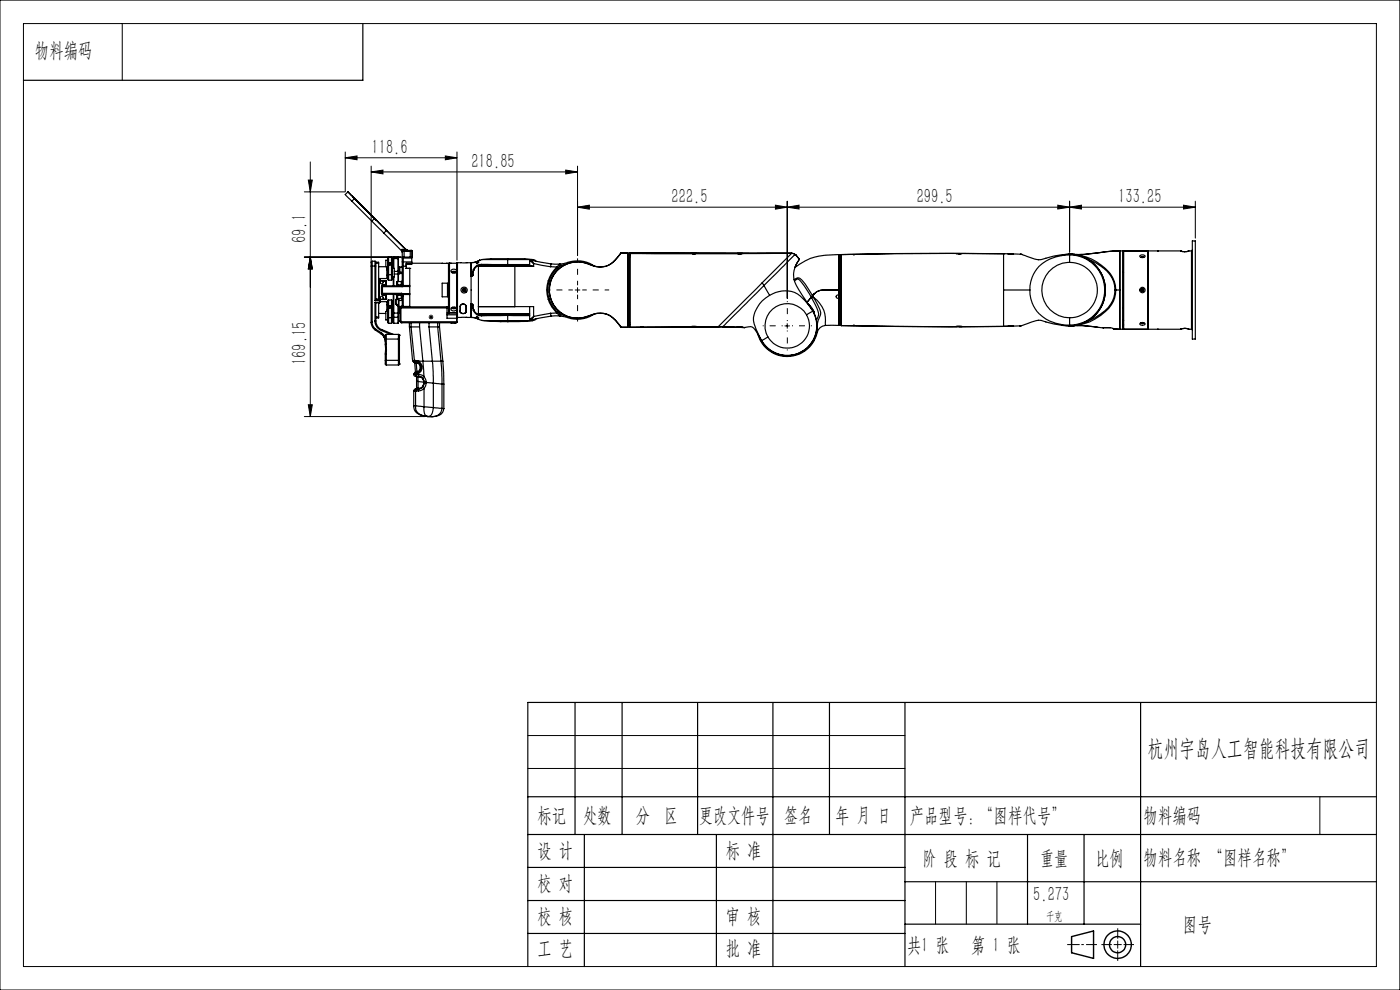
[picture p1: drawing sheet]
<svg xmlns="http://www.w3.org/2000/svg" width="297mm" height="210mm" viewBox="0 0 297 210" stroke-linecap="round" stroke-linejoin="round" font-family="sans-serif">
<defs><g id="words">
<text font-size="4.9" x="243.4" y="160.4">杭州宇岛人工智能科技有限公司</text>
<g font-size="4.4">
<text x="7.4" y="12.1">物料编码</text>
<text x="78.8" y="32.6">118.6</text>
<text x="100" y="35.6">218.85</text>
<text x="142.5" y="43.1">222.5</text>
<text x="194.5" y="43">299.5</text>
<text x="237.2" y="43">133.25</text>
<text x="65" y="51.6" transform="rotate(-90 65 51.6)">69.1</text>
<text x="65" y="77.4" transform="rotate(-90 65 77.4)">169.15</text>
<text x="114" y="174.3">标记</text>
<text x="123.7" y="174.3">处数</text>
<text x="134.9" y="174.3">分 区</text>
<text x="148.3" y="174.3">更改文件号</text>
<text x="166.4" y="174.3">签名</text>
<text x="177.3" y="174.3">年 月 日</text>
<text x="193" y="174.3">产品型号：“图样代号”</text>
<text x="242.6" y="174.3">物料编码</text>
<text x="114" y="181.7">设 计</text>
<text x="154" y="181.7">标 准</text>
<text x="195.7" y="183.4">阶 段 标 记</text>
<text x="220.7" y="183.4">重量</text>
<text x="232.4" y="183.4">比例</text>
<text x="242.6" y="183.4">物料名称 “图样名称”</text>
<text x="114" y="188.9">校 对</text>
<text x="219.2" y="191.2">5.273</text>
<text x="114" y="195.7">校 核</text>
<text x="154" y="195.7">审 核</text>
<text x="251" y="197.4">图号</text>
<text x="114" y="202.6">工 艺</text>
<text x="154" y="202.6">批 准</text>
<text x="192.4" y="201.9">共 张</text>
<text x="195.4" y="201.9">1</text>
<text x="206" y="201.9">第 1 张</text>
</g>
<text font-size="2.5" x="221.9" y="195.2">千克</text>
</g></defs>
<g fill="none" stroke="#000" stroke-width=".25">
<path d="M77 5v12h-72M73.8 40.7h.1M73.8 40.7l1.4 1.4M73.8 40.7l-.6 .6 1.4 1.4M73.8 40.7l8.2 8.2M74.6 42.7l4.3 4.2M74.8 41.7l4 4zM75.1 42l4.7 4.7zM75.2 42.1l4.2 4.2M75.2 42.1l-.6 .6M78.7 56.4h.3M78.7 56.4v12"/>
<path d="M78.9 46.9l2.5 2.6M79 55.4v1M79 55.4l-.3 .2v.8M79 56.4v12M79 56.4h.6M79 55.4h.6M79.4 46.3l-.5 .6M79.4 46.3l2.6 2.6M79.6 56.4h.1M79.6 55.4v1M79.6 55.4l.1 .2M79.6 56.4v7.3"/>
<path d="M79.7 55.6v.2M79.7 55.6h.6v.2M79.7 55.8h.6M79.7 55.8v7.6M80.3 56.6h1.8v2.5h-1.8M80.3 59.4h.2M80.3 59.3h.3M80.3 55.8v7.6M80.4 59.6l.1 3.9zM80.5 59.1v.3M80.6 59.3l-.1 .1M80.6 59.1v.2"/>
<path d="M80.7 59.6v.3a.3 .3 0 0 0 .3 .3 .3 .3 0 0 0 .3-.3v-.3M81.4 49.5l3.8 3.8M81.8 59.6l.1 1M81.8 59.6h.1M81.8 59.5l.1 .9h-.6M81.8 59.5l-1.5 .1M82 48.9l-.6 .6M82 48.9h.1M82 48.9l4.1 4.1M82 48.9l4.3 4.1M82.1 57.2h.1M82.1 58.4h.1"/>
<path d="M82.1 57h.1M82.2 58.2v1.1l.2 .1M82.2 55.2h-.4v1.4M82.2 58.2l.2 .1M82.2 56.4v1.8M82.2 55.8v.4M82.2 56.2v.2M82.4 56.2l-.2 .2M82.4 54.5l-.2 .2v1.1M82.4 56l-.2 .2M82.4 55.7l-.2 .1M82.4 55.7v.3"/>
<path d="M82.4 56.2v2.1M82.4 58.3v1.1M82.4 54.5v1.2M82.4 54.5h.6M82.4 56.2h.6M82.4 59.4h.6M82.4 55.7h.6M82.4 58.3h.6M82.4 56h.6M82.4 56v.2M83 56.2l.3 .2M83 54.5l.3 .2v1.1"/>
<path d="M83 56l.3 .2M83 55.7v.3M83 55.7l.3 .1M83 56.2v2.1M83 58.3v1.1M83 54.5v1.2M83 56v.2M83.3 58.2v1l-.3 .2M83.3 56.9h.3v1.8h-.3M83.3 56.4v1.8M83.3 58.2l-.3 .1M83.3 55.8v.4"/>
<path d="M83.3 56.7h.1M83.3 55.5h.1M83.3 56.2v.2M83.4 54.9v2M83.4 58.7v1.9M83.5 54.8v2.1M83.5 54.5v.3M83.5 54.5l-.1 .4M83.5 54.5h1M83.5 54.8h1M83.5 54.8l-.1 .1M83.5 58.7v1.9"/>
<path d="M83.6 57.6h.9M83.6 58.1h.9M84.1 59.9v.6M84.2 59.8l-.1 .1M84.3 59.7v.7M84.3 59.7l-.2 .2M84.3 59.7h.8M84.5 54.8v2.8M84.5 54.5v.3M84.5 54.5v.4M84.5 57.6v.5M84.5 54.8v.1"/>
<path d="M84.5 54.9v2.6M84.5 57.5v.6M84.5 58.1v1.6v-1.6M84.5 58.2l.1-.1zM84.5 57.5v.1M84.5 58.1h.1M84.6 58v.1M84.6 58h.7M84.6 58l-.1 .1M84.8 56.6v1.1M84.8 56.6h.5M84.8 57.7h.5"/>
<path d="M85.1 59.7v.7M85.2 53.3h.1M85.3 52.9l.2 .2M85.3 52.9l.8 .1M85.3 52.9l.1 .3M85.3 52.9l-.1 .4M85.3 53.3v.1M85.3 53.3l.1 .2M85.3 53.4v1.1h.4M85.3 53.4l.1 .1M85.3 59.5l-.2 .2M85.3 55.6h.2"/>
<path d="M85.3 55.6v1.1M85.3 54.7h.2M85.3 54.7l.2-.2v.2M85.3 54.7v.9M85.3 56.7v3.7M85.4 53.2l.3 .1M85.4 53.2v.3M85.5 53.1h.2M85.5 53.1l-.1 .1M85.5 56.5l-.2 .2M85.5 55.6v.9M85.5 54.7v.9"/>
<path d="M85.5 56.5v4.1M85.5 56.5h.6M85.5 55.6h1.8M85.5 54.7h1.8M85.7 53.1v.2M85.7 53.1h.6M85.7 53.3h.6M85.7 54.5h1.3M85.7 53.3v1.2M86.1 53h.1M86.1 56.5v-.7h9v10.6M86.1 56.5v.4h.8"/>
<path d="M86.2 53l.1 .1M86.2 53h.1M86.2 53v.1M86.2 53.1h.1M86.2 53.1l-.3-.3 .4 .3M86.3 53.1h.1M86.3 53.1h.7M86.3 53.3h.7M86.3 53.1h.2zM86.3 53.1v.2M86.9 56.9h.1M86.9 56.9v3.7"/>
<path d="M87 54.5h.4M87 53.3h.4M87 53.1h.2M87 53.1v.2M87 53.3v1.2M87.2 53.1l.2 .2M87.2 53.1l.3 .2M87.3 55.6v.5h-1.2M87.3 54.5v.2M87.3 54.7v.9M87.4 53.3h.1M87.4 53.3v1.2"/>
<path d="M87.5 53.3l-.1 1.2M93.8 55.8v.1M94.8 55.8v.1M95.4 55.8h.1M95.4 55.8v10.5M95.4 55.8l-.2 10.5M95.4 55.8h1.5M95.7 57.3a.55 .55 0 0 1 .8-.2 .55 .55 0 0 1 .2 .7 .57 .57 0 0 1-.7 .1 .57 .57 0 0 1-.3-.6zM95.8 57.7l.3-.1 .7 .1M96 57.9l.1-.2 .5 .2M96.9 55.8v1.7M96.9 57.5v8.1"/>
<path d="M96.9 55.8v.1M97 55.7l-.1 10.8M97 55.7h2.9M97 55.7v11.6M99.9 55.7v11.6M99.9 55.7v2.8M99.9 58.5l.1 .1M99.9 58.5h.1M100 58.5v.1M100.2 55.7h.3l1.3-.5-.7 .3-1.2 .2M100.3 58.3l-.3 .2M100.3 58.3h.1"/>
<path d="M100.4 58.3l-.4 .3M100.4 57.2l-.1 1.1M100.4 57.2l.1 .2M100.5 57.4l-.1 .9M101.1 55.8l.5-.2-.3 .3zM101.5 56.5h7.7M101.5 56.5v10M102.2 56.1v.1M102.2 56.1h5.5M102.2 56.1a1.74 1.74 0 0 0-1.8 1.1M102.2 56.2h5.5M102.2 55.1h5.5"/>
<path d="M102.2 56.2a1.68 1.68 0 0 0-1.7 1.2M102.2 55.1l-.5 .1M104.2 56.2v.2M107.7 54.9h-3.6l-1.9 .2M107.7 56.1v.1M107.7 56.2h4.7M107.7 55.1v1M107.7 55.1h5.3M107.7 54.9v.2M107.7 54.9h3.6l1.7 .2M107.7 56.1h4.7M109.2 56.4l-7.7 .1"/>
<path d="M109.2 56.4v.1M109.2 56.4l4 .1M109.2 56.5h4M109.2 56.5v8.5M111.2 56.2v.2M112.4 55.4h.1M112.4 55.4v1M112.4 55.4l.8 .5M112.6 55.2h-.2v.2M112.6 55.2l.6 .7M112.6 55.2l4.3 .8M112.6 55.2l-.2 .2"/>
<path d="M113 55.1l.7 .3M113.2 55.9l3.6 .7M113.2 55.9v.6M116.3 59.6a6.1 6.1 0 0 0 0 3.9M116.3 59.6h.2M116.5 59.6a6.6 6.6 0 0 0 0 3.8M116.8 56.6h1.4M116.9 56l-.1 .6M116.9 56h1.8M118.2 56.6a6.4 6.4 0 0 0-1.9 3M118.2 56.6l.1 .2M118.3 56.8a6.3 6.3 0 0 0-1.8 2.8"/>
<path d="M118.7 56l-.5 .6M118.7 56l.2 .3M118.9 56.3l-.6 .5M120.1 56.1l-1.2 .2M120.5 55.7v.2M120.5 55.7a6.1 6.1 0 0 1 5.4 .7M120.5 55.7l-1.8 .3M124.5 55.9a6 6 0 0 0-7.9 5.6 6 6 0 0 0 7.9 5.6M124.6 55.9h-.1M124.6 55.9a6 6 0 0 0-8.1 5.6 6 6 0 0 0 8.1 5.7M131.7 53.7v.1a5.4 5.4 0 0 1-4.5 2.8l-1.3-.2-1.3-.5M131.7 53.7l-.3 .4"/>
<path d="M131.8 53.6v.1a7.9 7.9 0 0 1-3.3 2.8 5.8 5.8 0 0 1-4-.6M131.8 53.6l-.1 .1M131.8 53.6h1.4M133.2 53.6v15.8M133.2 53.6v.2M133.2 53.8v15.6M133.2 53.8v.8h.4M133.6 54.1l.1 .1M133.7 53.8h13.2M133.7 53.6v15.8M133.7 53.6l34.3 .1M133.7 53.6l-.1 15.7"/>
<path d="M136 53.7h.3zM146.6 53.8h1.2M146.8 53.8h.8M146.9 53.8h.6M156.4 53.8h1.2M156.6 53.8h.7M156.7 53.9h.5M161.7 60l-9.4 9.3M161.7 60l.4 .6M167.9 53.8h-20.4M167.9 53.8l-6.2 6.2M168 53.7l.7 .3"/>
<path d="M168 53.7l-.1 .1M168.5 59.3l.9-.4a9.6 9.6 0 0 1 3 3.8M168.5 59.6l.8-.4a7.3 7.3 0 0 1 2.4 3.1l.4 .7M168.7 54l.9 1M168.7 54l-6.6 6.6M168.7 54l.3 .3M168.7 54l.9 1-.1-.1M168.7 54h.1M169.5 55a5.1 5.1 0 0 0-.1 6.4l3.1 4.6M169.5 55.1l-.8 1.5M177.9 54v7.5M177.9 54l.1 7.5"/>
<path d="M177.9 54a13.7 13.7 0 0 0-8.3 2l-.9 .7M177.9 59.9l.1 .5M178 55h.4M178.4 54.5l.1 .1M178.5 54v15.1M178.5 54l-.1 15M181 54h.3zM202.8 53.8h1.2zM202.9 53.8l-24.4 .2M203.4 53.9h.3M204.1 53.8h8.8M212.9 53.8l3.7 .1"/>
<path d="M212.9 53.8v7.7M212.9 53.8h-23l-11.4 .2M212.9 53.8h.2M213.8 53.9h1.2zM214.1 53.9h.3M216.5 53.9h.1M216.6 53.9l.5 .2a6.4 6.4 0 0 0 4.2 .9 18.6 18.6 0 0 1 5.6-1.1M216.6 53.9h.1M226.6 53.9h.3M226.9 53.9l-1 .1M226.9 53.9a7.6 7.6 0 0 1 7.6 7.6 7.6 7.6 0 0 1-7.6 7.6M226.9 54.1a8.1 8.1 0 0 0-7.9 4.7l-.5 1.8v.9"/>
<path d="M226.9 55.7a5.9 5.9 0 0 1 5.9 5.8 5.9 5.9 0 0 1-5.9 5.9M226.9 55.7a5.9 5.9 0 0 0-5.9 5.8 5.9 5.9 0 0 0 5.9 5.9M226.9 54.1v1.6M226.9 54.1a7.4 7.4 0 0 1 7.5 7.4 7.4 7.4 0 0 1-7.5 7.5M226.9 53.9h.1M226.9 53.9v.2M227.3 53.9a10.9 10.9 0 0 1 8.7 5l.6 1.6 .1 1M228 54h.1M230.5 54.8a9.2 9.2 0 0 1 5.8 5l.2 1.7M237.5 53.2l-4.4 .4a19.8 19.8 0 0 1-5.2 .3h-1M237.6 53.2v8.3M237.6 53.2v16.6"/>
<path d="M237.6 53.2h.6v16.6h-.6M238.2 57.7h.2M241.8 54.2l.2-.1a.76 .76 0 0 1 .9 .3 .71 .71 0 0 1-1.1 0zM242.1 54.6h.5M242.2 54.6h.3M243.6 53.2v16.6zM245.6 53.2h.1M250.5 53.2l.1 .1M250.5 53.2h-12.1v16.6h12.1M250.5 53.3l.9 .1 .8-.1M250.5 53.2v.1M250.5 53.3h.1"/>
<path d="M252.2 53.3h-1.6M252.2 53.2l-.1 .1M252.2 53.2v.1M252.2 53.2h.6M252.8 53.2v16.6M252.9 53l-.1 .2M252.9 51.1h.7v20.8h-.7zM78.7 68.4a2.04 2.04 0 0 0 .9 1.6M78.7 68.4h.3M79 68.4a1.81 1.81 0 0 0 .7 1.4M79.6 68.1a2.12 2.12 0 0 0 1.3 2M79.6 68.1h.1"/>
<path d="M79.6 64.1l.1 .1M79.6 64.1v4M79.6 63.7h1M79.6 64.1h1M79.6 70l1.3 .8M79.7 69.8l-.1 .2M79.7 68.1a1.94 1.94 0 0 0 1.3 1.8M79.7 63.6l-.1 .1M79.7 63.4v.2M79.7 63.6h.8M79.7 69.8l1.3 .9M79.7 64.2v3.9"/>
<path d="M79.7 64.2h.8M79.7 63.4h.6M79.7 67.2h.6M80.3 63.4v.2M80.3 67.2v.2h-.6M80.3 66.5h1.5M80.3 64.2v3M80.3 60.5h.1M80.4 62.5l-.1 .1M80.5 63.6v.6M80.5 63.6l.1 .1M80.6 64h1.5v2.1"/>
<path d="M80.6 63.7v.4M80.6 64.1l-.1 .1M80.7 63.5v-.4a.3 .3 0 0 1 .3-.3 .3 .3 0 0 1 .3 .3v.4M80.9 62.2l.2 .2M80.9 62.2h.2M80.9 60.8h.2M80.9 70.1l2 .8M80.9 60.8v1.4M81 70.7l.3 .2a.51 .51 0 0 1 .3 .7l-.7-.8M81 70.7l-.1 .1M81 69.9l-.1 .2M81 62.4l.3 .3"/>
<path d="M81 62.4h.1M81 69.9l2.5 1M81.1 60.6v.2M81.1 62.2v.2M81.1 60.6l-.2 .2M81.1 62.2h4M81.1 60.8v1.4M81.1 60.8h4.2M81.1 60.6h4.2M81.1 62.4h4M81.2 71.1l.5 .8v.6M81.3 60.4l-.2 .1-.1 .2"/>
<path d="M81.3 60.4h.1M81.3 62.7h.1M81.5 71.6l.3 .3M81.5 62.6l.4 .1-.1 .8h-1.5M81.5 62.6h.1M81.5 62.6l-.2 .1M81.7 73v2.1M81.7 76.4v.9l.3 .1M81.7 76.4h.3M81.7 75.1h.3M81.7 73h.3M81.7 71.9h.3"/>
<path d="M81.7 71.9v1.1M81.7 75.1v1.3M81.9 63.4h.1M81.9 63.4l-1.4 .1M81.9 62.4v1M82 76.4v1M82 73v2.1M82 70.9v1M82 70.9l-.3 .1v.9M82 71.9h2.5M82 77.4h2.5M82 76.4h2.5"/>
<path d="M82 71.9v1.1M82 75.1v1.3M82 70.9h2.5M82.1 64.6h.1M82.1 65.8h.1M82.2 67.4v1l.2 .2M82.2 66.1h-.4v1.8h.4M82.2 67.4h.2M82.2 65.6v1.8M82.2 64.9v.4M82.2 65.3v.3M82.4 65.4l-.2 .2"/>
<path d="M82.4 63.6l-.2 .2v1.1M82.4 65.1l-.2 .2M82.4 64.9v.2M82.4 64.9h-.2M82.4 65.4v2M82.4 67.4v1.2M82.4 63.6v1.3M82.4 68.6h.6M82.4 65.4h.6M82.4 63.6h.6M82.4 67.4h.6M82.4 65.1h.6"/>
<path d="M82.4 64.9h.6M82.4 65.1v.3M83 65.4l.3 .2M83 63.6l.3 .2v1.1M83 65.1l.3 .2M83 64.9v.2M83 64.9h.3M83 65.4v2M83 67.4v1.2M83 63.6v1.3M83 65.1v.3M83.3 67.4v1l-.3 .2"/>
<path d="M83.3 65.6v1.8M83.3 67.4h-.3M83.3 64.9v.4M83.3 64.3h.1M83.3 66.1h.1M83.3 67.5h.1M83.3 66.3h.1M83.3 65.3v.3M83.4 66.4v.9M83.4 67.3l.1 1.3M83.4 66.4h.1M83.4 62.4v4"/>
<path d="M83.4 67.3h.1M83.5 66.4v.9M83.5 67.3v1.3M83.5 66.4h1M83.5 68.6h1M83.5 62.4v4M83.5 67.3h1M83.9 62.4l.1 .1M84 63.5v1.1M84 62.4v.1M84 63.5h.5M84 64.6h.5"/>
<path d="M84 62.5h.1M84.1 64.8l.4 .1zM84.1 62.5l.2 .1M84.1 62.4v.1M84.1 60.5v.1M84.1 63.1l.2 .2M84.1 62.5v.6M84.1 63.1v.4M84.1 64.6v.2M84.3 62.4v.2M84.3 60.4v.2M84.3 60.4l-.2 .1"/>
<path d="M84.3 62.6v.7M84.3 62.6h.8M84.3 60.4h.8M84.3 63.3h.8M84.5 66.4v.9M84.5 67.3v1.3M84.5 64.8v1.6M84.5 76.4v1M84.5 76.4h.2M84.5 71.9h.2M84.5 70.9v1M84.5 70.9l.2 .2"/>
<path d="M84.5 63.7v1.2M84.5 64.9l.1 .1M84.5 63.3v.4M84.5 64.9v1.5M84.5 71.9v4.5M84.5 63.7h.1M84.5 66.4h.1M84.5 67.3h.1M84.6 63.3v.4M84.6 63.7v1.3M84.6 65h.7M84.6 63.7h.7"/>
<path d="M84.7 76.4v.8M84.7 77.2l-.2 .2M84.7 71.1v.8M84.7 71.1h.1M84.7 77.2h.1M84.7 71.9v4.5M84.8 65.3v1.1M84.8 65.3h.1M84.8 66.4h.1M84.8 65.3h.3M84.8 68.1h.3M84.8 68.1l.3 .3"/>
<path d="M84.8 65.3v2.8M85.1 65.1v.2M85.1 65.1l-.3 .2M85.1 68.1v.2M85.1 68.4l.1 .1M85.1 65.3h9.7M85.1 65.1h9.7M85.1 65.3v2.8M85.1 62.2l.2 .1M85.1 62.2v.2M85.1 62.4l.1 .1M85.1 60.4v.2l.2-.2"/>
<path d="M85.1 62.4v.2M85.1 62.6l.2 .1M85.1 62.6v.7M85.1 63.3l.2 .2M85.1 68.3v.1M85.1 68.3l.1 .1M85.1 68.3h11.8M85.2 62.5h.1M85.2 62.5l.1 .1M85.2 68.4v.1M85.2 68.4h11.7M85.3 60.6v.2"/>
<path d="M85.3 62.3l-.1 .2M85.3 62.3v.2M85.3 60.4l.1 .2M85.3 62.5l.2 .3M85.3 62.6l.2 .2M85.3 60.3l-.2 .1M85.3 62.6v2.5M85.3 62.3h1.6M85.3 62.5h1.6M85.4 60.6l.1 .2M85.4 60.6h-.1M85.5 60.8h-.2"/>
<path d="M85.5 60.6v.2M85.5 60.6h-.1M85.5 60.8h1.4M85.5 60.6h1.4M85.5 62.8v2.3M86.1 65v.1M86.9 69.3h.3M86.9 69.3l.6 7.2M86.9 68.5v.8M86.9 60.6v.2M86.9 62.3v.2M86.9 62.5v2.5h-1.5l-.1-.2"/>
<path d="M86.9 60.8v1.5M87.2 69.3h1.8M87.2 69.3l.7 7.2M87.2 68.5v.8M87.7 79.4h.3M87.8 76.8l.2 .2h.3M87.8 76.8h.3M87.9 76.5h-.3l.2 .3M87.9 76.5h.3M87.9 76.5h.1M87.9 76.5l.2 .3M87.9 79.1a.45 .45 0 0 0 0 .6 .45 .45 0 0 0 .5 .2"/>
<path d="M87.9 79.1h.4M88 79.4h.1M88 77l.1 1.8M88.1 76.8l.2 .2M88.1 76.8h.1M88.1 78.8l-.2 .3M88.1 79.4h.1M88.1 79.4h.7M88.1 79.4l.1 .3 .3 .2M88.2 76.5l.5 .1M88.2 76.5l.1 .2M88.2 79.9h.3"/>
<path d="M88.3 79.1l-.2 .3M88.3 79.1h.1M88.3 77h.2M88.3 77h.1M88.3 77l.1 1.8M88.3 76.7l.2 .3M88.3 76.7l.4 .2M88.3 76.7h.1M88.3 76.7l-.2 .1M88.4 79.9l-.1 2.6M88.4 79.4h-.3M88.4 79.9h.3"/>
<path d="M88.4 78.8h.2M88.4 78.8l-.1 .3M88.4 78.8h.1M88.4 78.8h-.3M88.5 79.1l-.1 .3M88.5 79.1h.1M88.5 77a1 1 0 0 1 .6 .9 1 1 0 0 1-.5 .9M88.5 79.1h-.2M88.5 79.9h.5M88.5 79.9h.1M88.6 79.9h.1M88.6 78.8l-.1 .3"/>
<path d="M88.7 79.9h.4M88.7 79.9v1M88.7 76.6v.3M88.7 76.6a1.46 1.46 0 0 1 .8 1.5 1.46 1.46 0 0 1-1.1 1.3M88.7 76.9a1.23 1.23 0 0 1 .6 1.2 1.23 1.23 0 0 1-.8 1M88.7 76.6h.1M88.7 76.6h1M88.8 79.4l.2 .5M88.8 79.4l1.1 .4M89 79.9l.6 .2M89 69.3l.7 7.3M89 68.5v.8"/>
<path d="M89 79.9h.1M89.1 79.9a1.05 1.05 0 0 1 .8 1.2M89.7 76.6l.2 3.2M89.7 76.6h2M89.9 79.8l.5 1.2M89.9 79.8l-.3 .3M91 69.3h1.9M91 69.3l.7 7.3M91 68.5v.8M91.7 76.6l.2 4.7M91.7 76.6h1.9M92.9 69.3h.3"/>
<path d="M92.9 69.3l.7 7.3M92.9 68.5v.8M93.2 69.3l.7 7.3M93.2 68.5v.8M93.6 76.6l.2 4.8M93.6 76.6h.3M93.8 60.1h1.1v2.9h-1.1zM93.9 76.6l.3 4.9M94.8 65.1h.1M94.8 65.1v.2M94.8 65.3v2.2h2.1M94.8 66.4h2.1"/>
<path d="M94.8 66.8h2.1M95.2 66.3h.2M95.2 66.3v.1M95.4 66.3h1.5M95.4 66.3v.1M95.6 68.5h1.1M95.7 65.3a.55 .55 0 0 1 .8-.2 .55 .55 0 0 1 .2 .7 .57 .57 0 0 1-.7 .2 .57 .57 0 0 1-.3-.7zM95.7 65.3l.6 .2 .5-.2M96 65.2l.3 .1 .3-.1M96.9 68.4h.1M96.9 68.3v.1M96.9 66.8h.1"/>
<path d="M96.9 66.4v.4M96.9 66.4v.1M96.9 65.6v.7M96.9 66.3v.1M96.9 66.8v1.5M96.9 68.4l-11.7 .1M96.9 67.2l.1 .1M96.9 66.8v1.6M96.9 66.5v.3M96.9 66.3h.1M97 67.3h2.1a4 4 0 0 1 2.5 .5M97.6 66.1v.1"/>
<path d="M97.6 65a.64 .64 0 0 1 .6-.5 .64 .64 0 0 1 .7 .5M97.6 66.1a.71 .71 0 0 0 .6 .4 .71 .71 0 0 0 .7-.4M97.6 65.9v.1M97.6 65a.62 .62 0 0 1 .7-.5 .62 .62 0 0 1 .6 .5M97.6 66.1a.72 .72 0 0 0 1.3 0M97.6 65v1.1M97.6 64.9v.1M98.9 65v1.1M98.9 64.9v.1M98.9 65.9v.1M99 66.1l-.1 .1M99.9 67.3l.7 .1 1.6 .6"/>
<path d="M99.9 64.6v2.7M99.9 64.6h.1M100 64.6l.3 .2M100 64.4v.2M100 64.4l-.1 .2M100 64.4l.4 .3M100.3 64.8l.1 1M100.4 64.7l-.1 .1M100.4 64.7l.1 1M100.4 65.8a1.74 1.74 0 0 0 1.8 1.2M100.5 65.7l-.1 .1M100.5 65.7a1.77 1.77 0 0 0 1.7 1.1"/>
<path d="M101.1 67.1l.5 .4-.4-.2zM101.5 66.5l10.9 .1M101.5 65h7.7M101.5 66.5h10.9M102.2 68l4.1 .2M102.2 66.8v.2M102.2 66.8h5.5M102.2 68h5.5M106.1 68.2h1.6M106.3 66.8h.2zM106.4 66.6h.1M106.4 66.7h.1"/>
<path d="M106.4 66.6v.1M106.5 66.6l2.9 .1M106.5 66.7h2.9M106.6 66.6h.1M107.7 66.9l-5.5 .1M107.7 66.8v.1M107.7 66.8h4.7M107.7 66.9v1.1M107.7 68h5.3M107.7 68.2h.1M107.7 66.9h4.7M107.7 68v.2"/>
<path d="M109.2 66.6h.1M109.2 65h4v2.1M109.4 66.7l.1 .1M112.4 67.7l.2 .2M112.4 65v2.7M112.4 67.7h.1M113 68l-5.3 .2M113.2 67.1l-.6 .8M113.2 67.1l-.8 .6M113.7 67.6l-.2 .3-.5 .1M116.3 63.5a6.1 6.1 0 0 0 1.9 2.9M116.5 63.4l-.2 .1"/>
<path d="M116.5 63.4a6.7 6.7 0 0 0 1.8 2.8M116.8 66.5l-3.6 .6M116.8 66.5l.1 .6M116.9 67.1l-4.3 .8M118.2 66.4l.5 .6M118.2 66.4l-1.4 .1M118.3 66.2l-.1 .2M118.3 66.2l.6 .5M118.7 67l-1.8 .1M118.7 67l1.8 .4M118.9 66.7v.2l-.2 .1M118.9 66.7l1.2 .2"/>
<path d="M120.5 67.2v.2M122.4 67.5l.2 .1M124.5 67.1a4.9 4.9 0 0 1 5.6 .3l1.7 2M124.5 67.1l.1 .1M124.6 67.2a4.8 4.8 0 0 1 5.4 .2l1.7 2M125.9 66.7a6.3 6.3 0 0 1-5.4 .7M131.4 68.9l.3 .5M131.7 69.4h.1M131.8 69.4h1.4M133.2 68.4h.4M133.6 69.3l.1 .1M133.7 68.8l-.1 .1"/>
<path d="M136 69.3h.3zM146.6 69.3h1.2zM147.1 69.3l-13.4 .1M147.6 69.3h4.7M152.3 69.3l-18.6 .1M153.2 69.3h-.9M153.3 69.3h.1M153.3 69.3l4.7 .2M153.3 69.3h-1M153.4 69.3l1.7 .1M156.4 69.3l1.2 .1zM156.4 69.4h.9"/>
<path d="M156.5 69.3h.6M157.6 69.5h.4M158 69.5a1.72 1.72 0 0 1 2.5 .9l1 1.9M161.6 72.2l-.1 .1M162.1 60.6l-8.7 8.7M162.1 60.6l1.2 2M162.9 71.5l-1.3 .7M163.3 62.6a6.6 6.6 0 0 0-3.5 5.4l.6 1.9 1.2 2.3M163.3 62.6a5.6 5.6 0 0 1 7.4 1.1l1.7 2.3M171.1 66.8a4.7 4.7 0 0 1-1.7 6.4 4.7 4.7 0 0 1-6.5-1.7M171.1 66.8a4.7 4.7 0 0 0-6.5-1.8 4.7 4.7 0 0 0-1.7 6.5M171.4 64.4l.9 1 .5 .8"/>
<path d="M171.6 64.7l1.1 1.5M172.1 63l-.9 1.1M172.1 65.3h.1M172.1 63l.1 .1M172.2 63.1l1.3 2.7a2.01 2.01 0 0 1-.3 2.1M172.4 62.7l-.3 .3M172.4 65.6h.1M172.4 62.7l.1 .3M172.4 66l-1.3 .8M172.4 66a6.3 6.3 0 0 1-2.3 8.5 6.3 6.3 0 0 1-8.5-2.3M172.5 66a6.3 6.3 0 0 1-2.3 8.6 6.3 6.3 0 0 1-8.7-2.3M172.5 66h-.1"/>
<path d="M172.5 63l.8 1.4a3.3 3.3 0 0 1 .7 2.7l-.4 .9-.2 1.2M172.5 63a6.3 6.3 0 0 1 2.6 6M172.5 63l-.3 .1M172.7 66.2h-.1M172.7 66.2l.1 .3M173.3 69.2h.1M173.4 70.5a6.5 6.5 0 0 1-6.2 5.1 6.5 6.5 0 0 1-6.4-4.6M173.4 69.2v1.3M173.4 69.2a6.4 6.4 0 0 1-5.2 6.2 6.4 6.4 0 0 1-7.1-3.9M175.1 69a1.94 1.94 0 0 0-1.7 1.5M175.1 69h2.8M177.9 61.5v7.5"/>
<path d="M177.9 61.5h.1M177.9 61.5h-3.4a2.74 2.74 0 0 0-2.1 1.2M178 61.5l-.1 7.5M178 68.1h.4M178 61.5h.4M178.4 69l.1 .1M178.5 69.1l22.9 .2 11.5-.1M178.5 68.5l-.1 .1M178.5 69.1l24.4 .2M181 69h.3zM202.9 69.2h1.1zM212.9 61.5h5.6"/>
<path d="M212.9 61.5v7.7M212.9 69.2h.1M212.9 69.2l-9.3 .1M213.6 69.2h-.7M213.8 69.2l1.2-.1zM213.9 69.1h1M214.1 69.1h.9M216.3 69.1h.3M216.6 69.1l-3.7 .1M216.6 69.1l.4-.1a8.6 8.6 0 0 1 3.9-1l.3 .1a19.9 19.9 0 0 0 5.7 1M218.5 61.5a7.2 7.2 0 0 0 6.7 7.4l1.7 .1M226.1 69.1h.8"/>
<path d="M226.8 69.1h.1M226.9 67.4v1.6M226.9 69.1h.1M226.9 69v.1M228.6 69.1l4.3 .3M228.6 69.1h-1.7M228.6 69.1l5.4 .4M234.1 69.5h1.5l.7 .3M234.1 69.5h-.1M234.2 69.5h1.3M236.1 69.7l.2 .1zM236.3 69.8h1.3"/>
<path d="M236.5 61.5h.2M236.5 61.5a6.1 6.1 0 0 1-3.1 5.2l-2.8 1.4M236.7 61.5a6.3 6.3 0 0 1-3.2 5.4 11.4 11.4 0 0 1-6.6 2.2M236.7 61.5h.9M237.6 61.5v8.3M238.2 67.8l.1 .1M238.2 68.7h.1M238.2 68h.1M238.2 65.3h.2M238.3 69l-.1 .1M238.3 68.7v.2M238.3 68.9l-.1 .1"/>
<path d="M238.3 68.9v.1M238.3 67.9v.1M238.3 69h.1M238.3 67.9h.1M238.3 68v.7M238.3 68.9h.1M238.3 68.7h.1M238.3 68h.1M241.8 68.6a.64 .64 0 0 1 1.1 .2 .64 .64 0 0 1-1.1-.2zM242.1 68.5l.2 .1 .3-.1M242.1 68.4h.5M242.2 68.4h.3"/>
<path d="M245.6 69.8h.1M250.5 69.8l.1-.1-.1 .1M250.5 69.8h.1M251.4 69.7l.7 .1M251.4 69.7l.8 .1M251.4 69.7l-.9 .1M251.4 69.7l-.8 .1M252.2 69.8l-.1-.1 .1 .1M252.2 69.8h.1M252.2 69.8h.6M252.8 69.8l.1 .2M87.8 86.1a2.08 2.08 0 0 0 2 2.1l1 .2"/>
<path d="M87.8 86.1h.4M88.2 86.1l1.8 .2M88.2 82.9h.1M88.2 82.9h.6M88.2 86.1a2.01 2.01 0 0 0 2.2 2.2l.4 .1M88.2 82.9h-.4v3.2M88.2 82.9v3.2M88.3 82.5l-.4 .1-.1 .3M88.3 82.5h.2M88.4 80.9h.3M88.5 82.5l-.2 .1-.1 .3M88.7 82.4h.4"/>
<path d="M88.7 80.9l1.2 .2M88.7 82.4l-.1 .1M88.7 82.4h-.3M88.7 80.9v1.5M89 82.4h.1M89 82.4l-.2 .2v.3M89 82.4l-.5 .1M89.1 82.4h.1M89.6 82.1l-.5 .3M89.6 80.1l.4 .9M89.6 82.1l.4 .3M89.7 80.4l.3 .6"/>
<path d="M89.9 81.3l-.2 .6-.6 .5M89.9 81.3h.1M89.9 81.1h.1M89.9 81.1v.2M90 81.3l-.4 .8M90 82.4l-.8 .5h-.4M90 81.3h.4M90 81.1v.2M90 81v.1M90 81.3l-.2 .6M90 86.3l-.1 .5a1.19 1.19 0 0 0 .9 1.6M90 82.4v3.9"/>
<path d="M90 86.3l1.9 .2M90 81.3h.1M90.4 81.1h-.4M90.4 81.1v.2M90.4 81h-.4M90.4 81v.1M90.4 81.1l1.5 .2M90.4 81.3l-.4 1.1M91.9 81.3l1.9 .1M91.9 86.5l1.9 .1M91.9 86.5a1.96 1.96 0 0 1-.8 1.8l-.3 .1M91.9 81.3v5.2"/>
<path d="M93.8 86.6l.4 .1M93.8 86.6a2.04 2.04 0 0 1-2.7 1.8h-.3M93.8 81.4l.4 .1M93.8 81.4v5.2M94.2 86.7a2.02 2.02 0 0 1-2.4 1.7h-1M94.2 81.5v5.2M122 149v28M132 149v28M148 149v28M164 149v56M176 149v28M192 149v56"/>
<path d="M242 149v56M292 149h-180v56M112 169h180M112 177h180M124 177v28M152 177v28M218 177v19M230 177v19M112 184h80M112 191h80M112 198h80M192 187h100"/>
<path d="M192 196h50"/>
<circle cx="98.4" cy="61.5" r=".64"/>
<circle cx="98.4" cy="61.5" r=".25"/>
<circle cx="98.5" cy="61.5" r=".08"/>
<circle cx="98.5" cy="61.5" r=".35"/>
<circle cx="177.7" cy="62.9" r=".34"/>
<circle cx="242.4" cy="61.5" r=".28"/>
<circle cx="242.4" cy="61.5" r=".21"/>
<circle cx="242.4" cy="61.5" r=".57"/>
</g>
<g fill="none" stroke="#000" stroke-width=".21">
<path d="M0 0h297v210h-297zM5 5h287v200h-287zM25.9 5v12M65.4 38.2h.9l-.5 2.5zM65.8 34.4v54M73.2 33.5l2.5-.4v.8zM73.2 32.2v8.5M73.2 33.5h23.7M78.7 36.5l2.5-.4v.8zM78.7 35.2v20.6M78.7 36.5h43.8M94.5 33.1l2.4 .4-2.4 .4z"/>
<path d="M96.9 32.2v23M120 36.1l2.5 .4-2.5 .4zM122.5 35.2v19M64.6 54.5h20.5M64.6 40.7h8.6M65.8 54.5l.5 2.5h-.9zM122.5 43.9l2.5-.4v.9zM122.5 43.9h131.1M164.5 43.5l2.5 .4-2.5 .5zM167 43.9l2.5-.4v.8zM167 42.7v20.6M224.4 43.5l2.5 .4-2.5 .4z"/>
<path d="M226.9 43.9l2.5-.4v.8zM226.9 42.7v10.8M251.1 43.5l2.5 .4-2.5 .4zM253.6 42.7v7.8M90.9 67.3h1M91.1 66.9l.7 .7M91.4 66.7v1.1M91.8 66.9l-.7 .7M122 61.5h1M122.5 61v1M166.5 69.1h1M167 68.6v1"/>
<path d="M64.6 88.4h25.6M65.4 85.9h.9l-.5 2.5zM112 156h80M112 163h80M280 169v8M198.5 187v9M205 187v9M211.5 187v9"/>
</g>
<g fill="none" stroke="#000" stroke-width=".3">
<path d="M227.3 198.7l4.7-1.2v5.8l-4.7-1.2z"/>
<circle cx="237.1" cy="200.4" r="1.71"/>
<circle cx="237.1" cy="200.4" r="2.91"/>
</g>
<path d="M237.1 199.1v-2.2M237.1 199.5v1.7M226.4 200.4h2.6M229.4 200.4h.5M230.4 200.4h2.3M233.7 200.4h2.2M236.3 200.4h1.7M237.1 201.6v2.2M238.4 200.4h2.2" fill="none" stroke="#000" stroke-width=".21" stroke-dasharray="6.3 1.3 1.3 1.3" stroke-linecap="butt"/>
<path d="M166 69.1h-4.2M167 68.1v-4.2M167 70.1v4.2M168 69.1h4.2" fill="none" stroke="#000" stroke-width=".21" stroke-dasharray="30.5 1.3 1.3 1.3" stroke-dashoffset="30.3" stroke-linecap="butt"/>
<path d="M121.5 61.5h-5.7M122.5 60.5v-5.7M122.5 62.5v5.7M123.5 61.5h5.7" fill="none" stroke="#000" stroke-width=".21" stroke-dasharray="30.5 1.3 1.3 1.3" stroke-dashoffset="29.5" stroke-linecap="butt"/>
<g fill="#000">
<path d="M78.7 36.5l2.5-.4v.8zM120 36.1l2.5 .4-2.5 .4z"/>
<path d="M65.8 54.5l.5 2.5h-.9zM65.4 85.9h.9l-.5 2.5zM65.4 38.2h.9l-.5 2.5zM65.8 54.5l.5 2.5h-.9z"/>
<path d="M251.1 43.5l2.5 .4-2.5 .4zM226.9 43.9l2.5-.4v.8zM224.4 43.5l2.5 .4-2.5 .4zM167 43.9l2.5-.4v.8zM164.5 43.5l2.5 .4-2.5 .5zM122.5 43.9l2.5-.4v.9zM94.5 33.1l2.4 .4-2.4 .4zM73.2 33.5l2.5-.4v.8z"/>
</g>
<use href="#words"/>
</svg>
